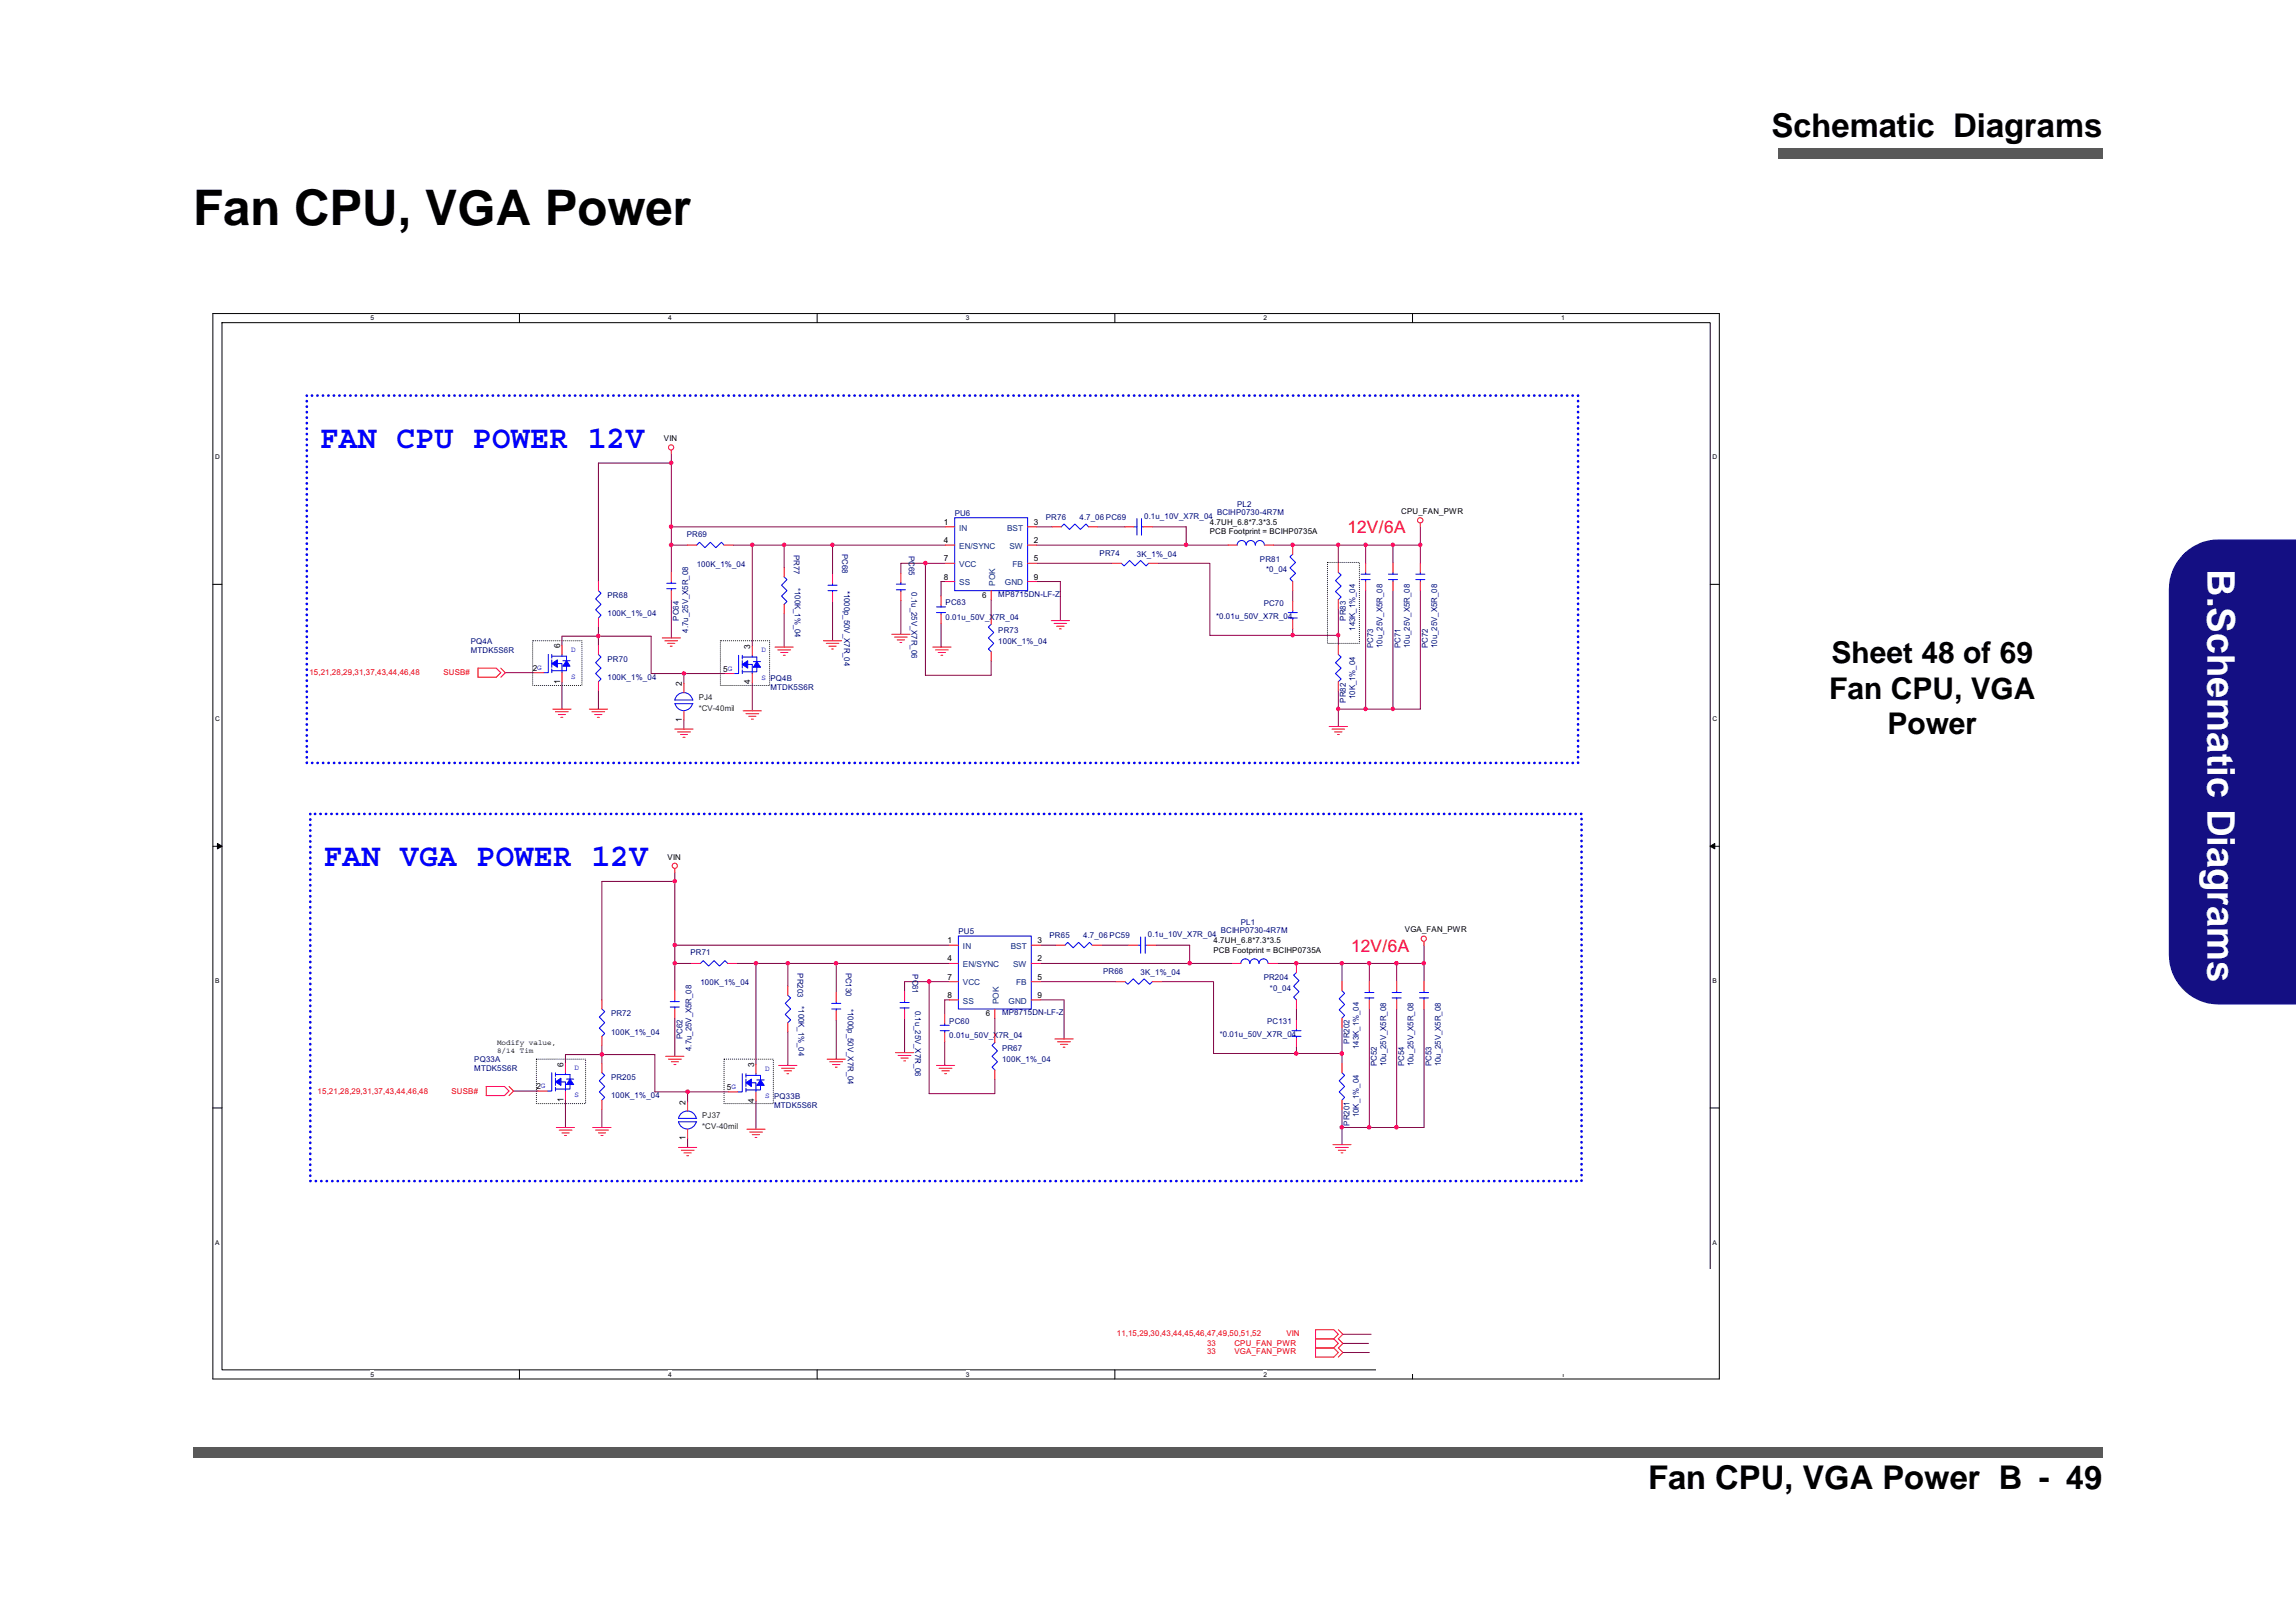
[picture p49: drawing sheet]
<svg xmlns="http://www.w3.org/2000/svg" width="297mm" height="210mm" viewBox="0 0 297 210" stroke-linecap="round" stroke-linejoin="round" font-family="sans-serif">
<defs><g id="words">
<text font-size="6.3" x="25" y="29.1">Fan CPU, VGA Power</text>
<text font-size="4.9" fill="#fff" x="285.6" y="73.6" transform="rotate(90 285.6 73.6)">B.Schematic Diagrams</text>
<g font-size="4.2">
<text x="229.2" y="17.7">Schematic Diagrams</text>
<text x="213.2" y="192.7">Fan CPU, VGA Power B - 49</text>
</g>
<g font-size="4.1" fill="#00f">
<text x="41.3" y="58">FAN CPU POWER 12V</text>
<text x="41.8" y="112.1">FAN VGA POWER 12V</text>
</g>
<g font-size="3.9">
<text x="237" y="85.9">Sheet 48 of 69</text>
<text x="236.6" y="90.5">Fan CPU, VGA</text>
<text x="244.2" y="95">Power</text>
</g>
<g font-size="2.2" fill="#f00">
<text x="174.3" y="69">12V/6A</text>
<text x="174.8" y="123.1">12V/6A</text>
</g>
<g font-size="1.1">
<text x="122.1" y="67.9">1</text>
<text x="122.1" y="70.3">4</text>
<text x="133.8" y="67.9">3</text>
<text x="133.8" y="70.3">2</text>
<text x="122.1" y="72.6">7</text>
<text x="122.1" y="75">8</text>
<text x="133.8" y="72.6">5</text>
<text x="133.8" y="75">9</text>
<text x="72.5" y="83.9" transform="rotate(-90 72.5 83.9)">6</text>
<text x="97.1" y="84" transform="rotate(-90 97.1 84)">3</text>
<text x="68.9" y="86.8">2G</text>
<text x="72.5" y="88.5" transform="rotate(-90 72.5 88.5)">1</text>
<text x="88.2" y="88.8" transform="rotate(-90 88.2 88.8)">2</text>
<text x="93.6" y="86.9">5G</text>
<text x="97.1" y="88.6" transform="rotate(-90 97.1 88.6)">4</text>
<text x="88.2" y="93.4" transform="rotate(-90 88.2 93.4)">1</text>
<text x="122.6" y="122.1">1</text>
<text x="122.6" y="124.4">4</text>
<text x="134.2" y="122.1">3</text>
<text x="134.2" y="124.4">2</text>
<text x="122.6" y="126.8">7</text>
<text x="122.6" y="129.1">8</text>
<text x="134.2" y="129.1">9</text>
<text x="134.2" y="126.8">5</text>
<text x="69.4" y="140.9">2G</text>
<text x="72.9" y="142.6" transform="rotate(-90 72.9 142.6)">1</text>
<text x="72.9" y="138" transform="rotate(-90 72.9 138)">6</text>
<text x="88.7" y="143" transform="rotate(-90 88.7 143)">2</text>
<text x="94" y="141.1">5G</text>
<text x="97.5" y="142.7" transform="rotate(-90 97.5 142.7)">4</text>
<text x="97.5" y="138.1" transform="rotate(-90 97.5 138.1)">3</text>
<text x="88.7" y="147.5" transform="rotate(-90 88.7 147.5)">1</text>
</g>
<g font-size="1.1" fill="#004080">
<text x="124.1" y="68.7">IN</text>
<text x="124.1" y="71">EN/SYNC</text>
<text x="130.3" y="68.7">BST</text>
<text x="130.6" y="71">SW</text>
<text x="124.1" y="73.4">VCC</text>
<text x="124.1" y="75.7">SS</text>
<text x="128.7" y="75.8" transform="rotate(-90 128.7 75.8)">POK</text>
<text x="130" y="75.7">GND</text>
<text x="131" y="73.4">FB</text>
<text x="124.6" y="122.8">IN</text>
<text x="124.6" y="125.2">EN/SYNC</text>
<text x="130.8" y="122.8">BST</text>
<text x="131.1" y="125.2">SW</text>
<text x="124.6" y="127.5">VCC</text>
<text x="124.6" y="129.9">SS</text>
<text x="129.2" y="130" transform="rotate(-90 129.2 130)">POK</text>
<text x="130.5" y="129.9">GND</text>
<text x="131.5" y="127.5">FB</text>
</g>
<g font-size="1">
<text x="85.9" y="57.1">VIN</text>
<text x="156.5" y="69.1">PCB Footprint = BCIHP0735A</text>
<text x="156.5" y="68">4.7UH_6.8*7.3*3.5</text>
<text x="181.3" y="66.5">CPU_FAN_PWR</text>
<text x="127" y="77.4">6</text>
<text x="86.4" y="111.2">VIN</text>
<text x="157" y="123.3">PCB Footprint = BCIHP0735A</text>
<text x="157" y="122.1">4.7UH_6.8*7.3*3.5</text>
<text x="181.8" y="120.7">VGA_FAN_PWR</text>
<text x="127.5" y="131.5">6</text>
<text x="64.3" y="135.3">Modify value,</text>
<text x="64.3" y="136.2">8/14 Tim</text>
</g>
<g font-size="1" fill="#000080">
<text x="160.1" y="65.6">PL2</text>
<text x="88.8" y="69.5">PR69</text>
<text x="102.7" y="71.8" transform="rotate(90 102.7 71.8)">PR77</text>
<text x="109" y="71.7" transform="rotate(90 109 71.7)">PC68</text>
<text x="117.6" y="71.9" transform="rotate(90 117.6 71.9)">PC65</text>
<text x="123.5" y="66.8">PU6</text>
<text x="135.3" y="67.3">PR76</text>
<text x="139.7" y="67.3">4.7_06 PC69</text>
<text x="142.3" y="72">PR74</text>
<text x="148" y="67.1">0.1u_10V_X7R_04</text>
<text x="157.4" y="66.7">BCIHP0730-4R7M</text>
<text x="78.6" y="77.4">PR68</text>
<text x="90.1" y="73.4">100K_1%_04</text>
<text x="102.8" y="76.1" transform="rotate(90 102.8 76.1)">*100K_1%_04</text>
<text x="109.2" y="76.4" transform="rotate(90 109.2 76.4)">*1000p_50V_X7R_04</text>
<text x="117.9" y="76.7" transform="rotate(90 117.9 76.7)">0.1u_25V_X7R_06</text>
<text x="129.2" y="77.3">MP8715DN-LF-Z</text>
<text x="147.1" y="72.1">3K_1%_04</text>
<text x="163" y="72.7">PR81</text>
<text x="163.8" y="74.1">*0_04</text>
<text x="60.9" y="83.3">PQ4A</text>
<text x="78.6" y="79.8">100K_1%_04</text>
<text x="87.8" y="80.3" transform="rotate(-90 87.8 80.3)">PC64</text>
<text x="89" y="81.9" transform="rotate(-90 89 81.9)">4.7u_25V_X5R_08</text>
<text x="122.3" y="78.3">PC63</text>
<text x="122.3" y="80.2">0.01u_50V_X7R_04</text>
<text x="129.2" y="81.9">PR73</text>
<text x="129.2" y="83.3">100K_1%_04</text>
<text x="157.3" y="80.1">*0.01u_50V_X7R_04</text>
<text x="163.5" y="78.5">PC70</text>
<text x="174.1" y="80.3" transform="rotate(-90 174.1 80.3)">PR83</text>
<text x="175.3" y="81.6" transform="rotate(-90 175.3 81.6)">143K_1%_04</text>
<text x="177.7" y="83.8" transform="rotate(-90 177.7 83.8)">PC73</text>
<text x="178.8" y="83.8" transform="rotate(-90 178.8 83.8)">10u_25V_X5R_08</text>
<text x="181.2" y="83.8" transform="rotate(-90 181.2 83.8)">PC71</text>
<text x="182.4" y="83.8" transform="rotate(-90 182.4 83.8)">10u_25V_X5R_08</text>
<text x="184.7" y="83.8" transform="rotate(-90 184.7 83.8)">PC72</text>
<text x="185.9" y="83.8" transform="rotate(-90 185.9 83.8)">10u_25V_X5R_08</text>
<text x="60.9" y="84.5">MTDK5S6R</text>
<text x="78.6" y="85.6">PR70</text>
<text x="78.6" y="88">100K_1%_04</text>
<text x="99.7" y="88.1">PQ4B</text>
<text x="99.7" y="89.3">MTDK5S6R</text>
<text x="174.1" y="90.9" transform="rotate(-90 174.1 90.9)">PR82</text>
<text x="175.3" y="90.5" transform="rotate(-90 175.3 90.5)">10K_1%_04</text>
<text x="160.5" y="119.7">PL1</text>
<text x="89.3" y="123.6">PR71</text>
<text x="103.2" y="126" transform="rotate(90 103.2 126)">PR203</text>
<text x="109.4" y="125.9" transform="rotate(90 109.4 125.9)">PC130</text>
<text x="124" y="120.9">PU5</text>
<text x="135.8" y="121.4">PR65</text>
<text x="140.1" y="121.4">4.7_06 PC59</text>
<text x="148.5" y="121.3">0.1u_10V_X7R_04</text>
<text x="157.9" y="120.8">BCIHP0730-4R7M</text>
<text x="79" y="131.5">PR72</text>
<text x="90.6" y="127.5">100K_1%_04</text>
<text x="103.3" y="130.2" transform="rotate(90 103.3 130.2)">*100K_1%_04</text>
<text x="109.7" y="130.6" transform="rotate(90 109.7 130.6)">*1000p_50V_X7R_04</text>
<text x="118" y="126.1" transform="rotate(90 118 126.1)">PC61</text>
<text x="118.4" y="130.8" transform="rotate(90 118.4 130.8)">0.1u_25V_X7R_06</text>
<text x="129.6" y="131.4">MP8715DN-LF-Z</text>
<text x="142.7" y="126.1">PR66</text>
<text x="147.6" y="126.2">3K_1%_04</text>
<text x="163.5" y="126.8">PR204</text>
<text x="164.3" y="128.2">*0_04</text>
<text x="61.4" y="137.4">PQ33A</text>
<text x="79" y="133.9">100K_1%_04</text>
<text x="88.3" y="134.5" transform="rotate(-90 88.3 134.5)">PC62</text>
<text x="89.5" y="136" transform="rotate(-90 89.5 136)">4.7u_25V_X5R_08</text>
<text x="122.8" y="132.5">PC60</text>
<text x="122.8" y="134.3">0.01u_50V_X7R_04</text>
<text x="129.6" y="136">PR67</text>
<text x="129.6" y="137.4">100K_1%_04</text>
<text x="157.8" y="134.2">*0.01u_50V_X7R_04</text>
<text x="163.9" y="132.6">PC131</text>
<text x="174.6" y="135" transform="rotate(-90 174.6 135)">PR202</text>
<text x="175.8" y="135.7" transform="rotate(-90 175.8 135.7)">143K_1%_04</text>
<text x="178.1" y="138" transform="rotate(-90 178.1 138)">PC52</text>
<text x="179.3" y="138" transform="rotate(-90 179.3 138)">10u_25V_X5R_08</text>
<text x="181.7" y="138" transform="rotate(-90 181.7 138)">PC54</text>
<text x="182.9" y="138" transform="rotate(-90 182.9 138)">10u_25V_X5R_08</text>
<text x="185.2" y="138" transform="rotate(-90 185.2 138)">PC53</text>
<text x="186.4" y="138" transform="rotate(-90 186.4 138)">10u_25V_X5R_08</text>
<text x="61.4" y="138.6">MTDK5S6R</text>
<text x="79" y="139.8">PR205</text>
<text x="79" y="142.1">100K_1%_04</text>
<text x="100.2" y="142.3">PQ33B</text>
<text x="100.2" y="143.4">MTDK5S6R</text>
<text x="174.6" y="145.7" transform="rotate(-90 174.6 145.7)">PR201</text>
<text x="175.8" y="144.6" transform="rotate(-90 175.8 144.6)">10K_1%_04</text>
</g>
<g font-size="1" fill="#f00">
<text x="40" y="87.4">15,21,28,29,31,37,43,44,46,48</text>
<text x="57.4" y="87.4">SUSB#</text>
<text x="41.1" y="141.6">15,21,28,29,31,37,43,44,46,48</text>
<text x="58.4" y="141.6">SUSB#</text>
<text x="144.5" y="172.9">11,15,29,30,43,44,45,46,47,49,50,51,52</text>
<text x="166.4" y="172.9">VIN</text>
<text x="156.2" y="174.2">33</text>
<text x="156.2" y="175.2">33</text>
<text x="159.7" y="174.2">CPU_FAN_PWR</text>
<text x="159.7" y="175.2">VGA_FAN_PWR</text>
</g>
<g font-size="1" fill="#00f">
<text x="73.9" y="87.9">S</text>
<text x="73.9" y="84.3">D</text>
<text x="98.5" y="88">S</text>
<text x="98.5" y="84.4">D</text>
<text x="74.3" y="142">S</text>
<text x="74.3" y="138.5">D</text>
<text x="99" y="142.1">S</text>
<text x="99" y="138.6">D</text>
</g>
<g font-size="1" fill="#008000">
<text x="90.4" y="90.6">PJ4</text>
<text x="90.4" y="92">*CV-40mil</text>
<text x="90.8" y="144.7">PJ37</text>
<text x="90.8" y="146.1">*CV-40mil</text>
</g>
<g font-size=".9">
<text x="47.9" y="41.4">5</text>
<text x="86.4" y="41.4">4</text>
<text x="124.9" y="41.4">3</text>
<text x="163.5" y="41.4">2</text>
<text x="202" y="41.4">1</text>
<text x="27.8" y="59.4">D</text>
<text x="221.6" y="59.4">D</text>
<text x="27.8" y="93.3">C</text>
<text x="221.6" y="93.3">C</text>
<text x="27.8" y="127.2">B</text>
<text x="221.6" y="127.2">B</text>
<text x="27.8" y="161.1">A</text>
<text x="221.6" y="161.1">A</text>
<text x="47.9" y="178.1">5</text>
<text x="86.4" y="178.1">4</text>
<text x="124.9" y="178.1">3</text>
<text x="163.5" y="178.1">2</text>
<text x="202" y="178.1">1</text>
</g>
</g></defs>
<g fill="#595959">
<path d="M230 19.2h42v1.4h-42z"/>
<path d="M25 187.2h247v1.4h-247z"/>
</g>
<path d="M282.3 72a6.2 6.2 0 0 1 4.7-2.1h10v60h-10a6.4 6.4 0 0 1-6.3-6.3v-47.3a6.4 6.4 0 0 1 1.6-4.3z" fill-rule="evenodd" fill="#140f83"/>
<g fill="#140f83">
<path d="M282.4 71.8a6.2 6.2 0 0 1 4.6-2h10v6.5v-6.3h-10h-.6l-1.2 .3-1.2 .4-1.4 1.1-1.1 1.5-.4 1.1-.2 .6-.1 1.3v47.3l.1 1.2 .3 1.2 .3 .5-.1 .1-.7-1.8-.1-1.2v-47.3a6.4 6.4 0 0 1 1.8-4.5z"/>
<path d="M297 76.3v53.7h-10a6.5 6.5 0 0 1-5.6-3.4l.1-.1 1.1 1.5 .9 .7 1.1 .6 1.2 .4 1.2 .1h10z"/>
</g>
<g fill="#fff">
<path d="M142.6 49.5h5.6v2.4h-5.6z"/>
<path d="M142.6 49.4h5.7v.2h-5.7z"/>
<path d="M148.1 49.5h.2v2.5h-.2z"/>
<path d="M142.6 51.8h5.6v.2h-5.6z"/>
<path d="M142.6 49.4h.1v2.5h-.1z"/>
<path d="M141.1 79.7h5.5v2.4h-5.5z"/>
<path d="M141.1 79.6h5.6v.2h-5.6z"/>
<path d="M146.5 79.7h.2v2.5h-.2z"/>
<path d="M141 82.1h5.6v.1h-5.6z"/>
<path d="M141 79.6h.2v2.5h-.2z"/>
<path d="M27.5 40.6h197v139.2h-197z"/>
</g>
<path d="M27.5 40.6h194.9v137.9h-194.9zM28.7 41.8h192.6v135.5h-192.6z" fill="none" stroke="#000" stroke-width=".13"/>
<g fill="#fff">
<path d="M47.9 40.7h.5v.9h-.5z"/>
<path d="M47.9 177.4h.5v.9h-.5z"/>
</g>
<path d="M67.2 40.6v1.2M67.2 177.3v1.2" fill="none" stroke="#000" stroke-width=".13"/>
<g fill="#fff">
<path d="M86.4 40.7h.5v.9h-.5z"/>
<path d="M86.4 177.4h.5v.9h-.5z"/>
</g>
<path d="M105.7 40.6v1.2M105.7 177.3v1.2" fill="none" stroke="#000" stroke-width=".13"/>
<g fill="#fff">
<path d="M124.9 40.7h.5v.9h-.5z"/>
<path d="M124.9 177.4h.5v.9h-.5z"/>
</g>
<path d="M144.2 40.6v1.2M144.2 177.3v1.2" fill="none" stroke="#000" stroke-width=".13"/>
<g fill="#fff">
<path d="M163.5 40.7h.4v.9h-.4z"/>
<path d="M163.5 177.4h.4v.9h-.4z"/>
</g>
<path d="M182.7 40.6v1.2M182.7 177.3v1.2" fill="none" stroke="#000" stroke-width=".13"/>
<g fill="#fff">
<path d="M202 40.7h.4v.9h-.4z"/>
<path d="M202 177.4h.4v.9h-.4z"/>
<path d="M27.8 58.7h.6v.9h-.6z"/>
<path d="M221.6 58.7h.6v.9h-.6z"/>
<path d="M27.8 92.6h.6v.9h-.6z"/>
<path d="M221.6 92.6h.6v.9h-.6z"/>
</g>
<path d="M27.5 75.6h1.2M221.3 75.6h1.1" fill="none" stroke="#000" stroke-width=".13"/>
<g fill="#fff">
<path d="M27.8 126.4h.6v1h-.6z"/>
<path d="M221.6 126.4h.5v1h-.5z"/>
</g>
<path d="M27.5 109.5h1.2M28.1 109.2l.6 .3-.6 .4zM221.3 109.5h1.1M221.3 109.5l.5-.3v.7z" fill="none" stroke="#000" stroke-width=".13"/>
<path d="M28.1 109.2l.6 .3-.6 .4zM221.3 109.5l.5-.3v.7z" fill="#000"/>
<g fill="#fff">
<path d="M27.8 160.3h.6v.9h-.6z"/>
<path d="M221.6 160.3h.5v.9h-.5z"/>
</g>
<path d="M171.7 72.8h4.2v10.5h-4.2zM68.9 82.9h6.4v5.8h-6.4zM93.2 82.9h6.4v5.8h-6.4zM69.4 137.1h6.4v5.7h-6.4zM93.7 137.1h6.3v5.7h-6.3zM27.5 143.4h1.2M221.3 143.4h1.1" fill="none" stroke="#000" stroke-width=".13"/>
<path d="M39.7 51.2h164.5v47.5h-164.5zM40.1 105.3h164.5v47.5h-164.5z" fill="none" stroke="#00f" stroke-width=".34" stroke-dasharray="0 .7"/>
<path d="M122.3 72.9h-2.6v14.5h8.5" fill="none" stroke="#800040" stroke-width=".13"/>
<circle cx="119.7" cy="72.9" r=".23" fill="#f0f"/>
<circle cx="119.7" cy="72.9" r=".23" fill="none" stroke="#f0f" stroke-width=".13"/>
<path d="M101.4 70.5h6.3v3.8M107.7 70.5h14.6M107.7 77.8v5.1M121.7 83.7h.2" fill="none" stroke="#800040" stroke-width=".13"/>
<path d="M107.5 70.3h.3l.1 .2-.1 .2h-.1h-.2z" fill-rule="evenodd" fill="#f0f"/>
<path d="M107.5 70.3h.3l.1 .2-.1 .2h-.1h-.2z" fill="none" stroke="#f0f" stroke-width=".13"/>
<circle cx="101.4" cy="70.5" r=".23" fill="#f0f"/>
<circle cx="101.4" cy="70.5" r=".23" fill="none" stroke="#f0f" stroke-width=".13"/>
<path d="M86.9 58.7v1.2h-9.5v15.4M86.9 77.6v5M101.4 70.5v3M101.4 79.4v4.3M65.4 87.1h3.8M72.7 88.2v3.6M72.7 82.3v1.2M77.4 83.5v-1.2h6.8v4.9h4.3M77.4 89.4v2.4M97.3 88.3v3.7M128.2 85.5v1.9M173.1 89.4v4.6" fill="none" stroke="#800040" stroke-width=".13"/>
<circle cx="86.8" cy="59.9" r=".23" fill="#f0f"/>
<circle cx="86.8" cy="59.9" r=".23" fill="none" stroke="#f0f" stroke-width=".13"/>
<path d="M86.9 59.9v8.3h35.4" fill="none" stroke="#800040" stroke-width=".13"/>
<circle cx="86.8" cy="68.2" r=".23" fill="#f0f"/>
<circle cx="86.8" cy="68.2" r=".23" fill="none" stroke="#f0f" stroke-width=".13"/>
<path d="M86.9 68.2v2.3" fill="none" stroke="#800040" stroke-width=".13"/>
<circle cx="86.8" cy="70.5" r=".23" fill="#f0f"/>
<circle cx="86.8" cy="70.5" r=".23" fill="none" stroke="#f0f" stroke-width=".13"/>
<path d="M77.4 81.2v1.1h-4.7M173.7 172.7h3.7" fill="none" stroke="#800040" stroke-width=".13"/>
<circle cx="77.4" cy="82.3" r=".23" fill="#f0f"/>
<circle cx="77.4" cy="82.3" r=".23" fill="none" stroke="#f0f" stroke-width=".13"/>
<path d="M176.7 70.5h3.5v2.4M176.7 76.4v15.4M180.2 70.5h3.6v2.4" fill="none" stroke="#800040" stroke-width=".13"/>
<path d="M180 70.3h.3l.1 .2-.1 .2h-.1h-.2z" fill-rule="evenodd" fill="#f0f"/>
<path d="M180 70.3h.3l.1 .2-.1 .2h-.1h-.2z" fill="none" stroke="#f0f" stroke-width=".13"/>
<path d="M173.1 78.8v3.4M173.1 70.5h3.6v2.4" fill="none" stroke="#800040" stroke-width=".13"/>
<path d="M176.5 70.3h.3l.1 .2-.1 .2h-.2h-.1z" fill-rule="evenodd" fill="#f0f"/>
<path d="M176.5 70.3h.3l.1 .2-.1 .2h-.2h-.1z" fill="none" stroke="#f0f" stroke-width=".13"/>
<path d="M173 70.3h.3v.2v.2h-.2h-.1z" fill-rule="evenodd" fill="#f0f"/>
<path d="M173 70.3h.3v.2v.2h-.2h-.1z" fill="none" stroke="#f0f" stroke-width=".13"/>
<path d="M183.8 68.2v2.3" fill="none" stroke="#800040" stroke-width=".13"/>
<path d="M183.6 70.3h.3v.2v.2h-.2h-.1z" fill-rule="evenodd" fill="#f0f"/>
<path d="M183.6 70.3h.3v.2v.2h-.2h-.1z" fill="none" stroke="#f0f" stroke-width=".13"/>
<path d="M173.1 91.8h3.6" fill="none" stroke="#800040" stroke-width=".13"/>
<path d="M176.5 91.6h.3l.1 .1-.1 .2-.2 .1-.1-.1z" fill-rule="evenodd" fill="#f0f"/>
<path d="M176.5 91.6h.3l.1 .1-.1 .2-.2 .1-.1-.1z" fill="none" stroke="#f0f" stroke-width=".13"/>
<path d="M173 91.6h.3v.1v.2l-.2 .1-.1-.1z" fill-rule="evenodd" fill="#f0f"/>
<path d="M173 91.6h.3v.1v.2l-.2 .1-.1-.1z" fill="none" stroke="#f0f" stroke-width=".13"/>
<path d="M180.2 76.4v15.4h3.6v-15.4M176.7 91.8h3.5M173.7 173.8h3.3" fill="none" stroke="#800040" stroke-width=".13"/>
<path d="M180 91.6h.3l.1 .1-.1 .2-.1 .1-.2-.1z" fill-rule="evenodd" fill="#f0f"/>
<path d="M180 91.6h.3l.1 .1-.1 .2-.1 .1-.2-.1z" fill="none" stroke="#f0f" stroke-width=".13"/>
<path d="M88.5 87.2h5.3M173.7 175h3.5" fill="none" stroke="#800040" stroke-width=".13"/>
<path d="M88.3 87h.3l.1 .1-.1 .2-.1 .1-.2-.1z" fill-rule="evenodd" fill="#f0f"/>
<path d="M88.3 87h.3l.1 .1-.1 .2-.1 .1-.2-.1z" fill="none" stroke="#f0f" stroke-width=".13"/>
<path d="M89 70.5h-2.1v3.6M94.9 70.5h6.5M134.1 70.5h19.4M164.8 70.5h2.4M88.5 87.2v1.3M88.5 93.2v1.2" fill="none" stroke="#800040" stroke-width=".13"/>
<circle cx="153.4" cy="70.5" r=".23" fill="#f0f"/>
<circle cx="153.4" cy="70.5" r=".23" fill="none" stroke="#f0f" stroke-width=".13"/>
<path d="M97.3 70.5v13.1M128.2 77.6v2M134.1 72.9h9.8M134.1 75.3h3.1v5M134.1 68.2h2M142 68.2h3.5M149.1 68.2h4.4v2.3h5.4M149.8 72.9h6.7v9.3M173.1 70.5v2.4" fill="none" stroke="#800040" stroke-width=".13"/>
<circle cx="97.3" cy="70.5" r=".23" fill="#f0f"/>
<circle cx="97.3" cy="70.5" r=".23" fill="none" stroke="#f0f" stroke-width=".13"/>
<path d="M167.2 82.2h5.9" fill="none" stroke="#800040" stroke-width=".13"/>
<path d="M173 82h.3v.2v.1l-.2 .1-.1-.1z" fill-rule="evenodd" fill="#f0f"/>
<path d="M173 82h.3v.2v.1l-.2 .1-.1-.1z" fill="none" stroke="#f0f" stroke-width=".13"/>
<path d="M167.1 82h.3v.2v.1l-.2 .1-.1-.1z" fill-rule="evenodd" fill="#f0f"/>
<path d="M167.1 82h.3v.2v.1l-.2 .1-.1-.1z" fill="none" stroke="#f0f" stroke-width=".13"/>
<path d="M167.2 70.5h5.9M167.2 76.4v1.4M167.2 81.4v.8" fill="none" stroke="#800040" stroke-width=".13"/>
<path d="M167.1 70.3h.3v.2v.2h-.2h-.1z" fill-rule="evenodd" fill="#f0f"/>
<path d="M167.1 70.3h.3v.2v.2h-.2h-.1z" fill="none" stroke="#f0f" stroke-width=".13"/>
<path d="M116.6 77.7v4.4M119.7 72.9h-3.1v1.3M122.3 75.3h-.6v1.8M121.7 80.7v3M156.5 82.2h10.7M173.1 82.2v1.3M122.8 127h-2.6v14.5h8.5" fill="none" stroke="#800040" stroke-width=".13"/>
<circle cx="120.2" cy="127" r=".23" fill="#f0f"/>
<circle cx="120.2" cy="127" r=".23" fill="none" stroke="#f0f" stroke-width=".13"/>
<path d="M108.2 132v5.1M122.2 137.9h.1M122.8 124.7h-14.6v3.7" fill="none" stroke="#800040" stroke-width=".13"/>
<circle cx="108.2" cy="124.7" r=".23" fill="#f0f"/>
<circle cx="108.2" cy="124.7" r=".23" fill="none" stroke="#f0f" stroke-width=".13"/>
<g fill="none" stroke="#800040" stroke-width=".13">
<path d="M87.3 114.1h-9.4v15.3M87.3 112.9v1.2M87.3 114.1v8.2M73.2 136.5v1.2M77.9 137.7v-1.2h6.8v4.8h4.3M87.3 131.8v4.9M101.9 133.5v4.4M108.2 124.7h-6.3v2.9M128.7 139.6v1.9M66.4 141.2h3.2M73.2 142.4v3.5M77.9 143.6v2.3"/>
<path d="M97.8 142.5v3.6M173.6 143.6v4.5"/>
</g>
<circle cx="87.3" cy="114" r=".23" fill="#f0f"/>
<circle cx="87.3" cy="114" r=".23" fill="none" stroke="#f0f" stroke-width=".13"/>
<path d="M87.3 122.3h35.5" fill="none" stroke="#800040" stroke-width=".13"/>
<circle cx="87.3" cy="122.3" r=".23" fill="#f0f"/>
<circle cx="87.3" cy="122.3" r=".23" fill="none" stroke="#f0f" stroke-width=".13"/>
<path d="M77.9 135.3v1.2h-4.7M87.3 122.3v2.4" fill="none" stroke="#800040" stroke-width=".13"/>
<circle cx="77.9" cy="136.4" r=".23" fill="#f0f"/>
<circle cx="77.9" cy="136.4" r=".23" fill="none" stroke="#f0f" stroke-width=".13"/>
<path d="M177.2 130.6v15.3" fill="none" stroke="#800040" stroke-width=".13"/>
<circle cx="177.1" cy="145.9" r=".23" fill="#f0f"/>
<circle cx="177.1" cy="145.9" r=".23" fill="none" stroke="#f0f" stroke-width=".13"/>
<path d="M180.7 124.7h3.5v2.3" fill="none" stroke="#800040" stroke-width=".13"/>
<circle cx="184.2" cy="124.7" r=".23" fill="#f0f"/>
<circle cx="184.2" cy="124.7" r=".23" fill="none" stroke="#f0f" stroke-width=".13"/>
<circle cx="180.7" cy="124.7" r=".23" fill="#f0f"/>
<circle cx="180.7" cy="124.7" r=".23" fill="none" stroke="#f0f" stroke-width=".13"/>
<path d="M173.6 132.9v3.4M173.6 124.7h3.6M177.2 124.7v2.3M177.2 124.7h3.5v2.3" fill="none" stroke="#800040" stroke-width=".13"/>
<circle cx="177.1" cy="124.7" r=".23" fill="#f0f"/>
<circle cx="177.1" cy="124.7" r=".23" fill="none" stroke="#f0f" stroke-width=".13"/>
<circle cx="173.6" cy="124.7" r=".23" fill="#f0f"/>
<circle cx="173.6" cy="124.7" r=".23" fill="none" stroke="#f0f" stroke-width=".13"/>
<path d="M184.2 122.3v2.4M173.6 145.9h3.6" fill="none" stroke="#800040" stroke-width=".13"/>
<circle cx="173.6" cy="145.9" r=".23" fill="#f0f"/>
<circle cx="173.6" cy="145.9" r=".23" fill="none" stroke="#f0f" stroke-width=".13"/>
<path d="M180.7 130.6v15.3h3.5v-15.3M177.2 145.9h3.5" fill="none" stroke="#800040" stroke-width=".13"/>
<circle cx="180.7" cy="145.9" r=".23" fill="#f0f"/>
<circle cx="180.7" cy="145.9" r=".23" fill="none" stroke="#f0f" stroke-width=".13"/>
<path d="M89 141.3h5.3" fill="none" stroke="#800040" stroke-width=".13"/>
<circle cx="89" cy="141.3" r=".23" fill="#f0f"/>
<circle cx="89" cy="141.3" r=".23" fill="none" stroke="#f0f" stroke-width=".13"/>
<path d="M95.3 124.7h6.6M89 141.3v1.3M89 147.3v1.2" fill="none" stroke="#800040" stroke-width=".13"/>
<circle cx="101.9" cy="124.7" r=".23" fill="#f0f"/>
<circle cx="101.9" cy="124.7" r=".23" fill="none" stroke="#f0f" stroke-width=".13"/>
<circle cx="97.8" cy="124.7" r=".23" fill="#f0f"/>
<circle cx="97.8" cy="124.7" r=".23" fill="none" stroke="#f0f" stroke-width=".13"/>
<path d="M87.3 124.7v3.5M165.3 124.7h2.4" fill="none" stroke="#800040" stroke-width=".13"/>
<circle cx="87.3" cy="124.7" r=".23" fill="#f0f"/>
<circle cx="87.3" cy="124.7" r=".23" fill="none" stroke="#f0f" stroke-width=".13"/>
<path d="M87.3 124.7h2.1M134.6 124.7h19.3" fill="none" stroke="#800040" stroke-width=".13"/>
<circle cx="153.9" cy="124.7" r=".23" fill="#f0f"/>
<circle cx="153.9" cy="124.7" r=".23" fill="none" stroke="#f0f" stroke-width=".13"/>
<path d="M97.8 124.7v13.1M128.7 131.8v1.9M134.6 127h9.8M134.6 129.4h3.1v5.1M134.6 122.3h2M142.5 122.3h3.5M149.6 122.3h4.3v2.4h5.5M150.3 127h6.7v9.3M167.7 136.3h5.9M173.6 124.7v2.3" fill="none" stroke="#800040" stroke-width=".13"/>
<circle cx="173.6" cy="136.3" r=".23" fill="#f0f"/>
<circle cx="173.6" cy="136.3" r=".23" fill="none" stroke="#f0f" stroke-width=".13"/>
<circle cx="167.7" cy="136.3" r=".23" fill="#f0f"/>
<circle cx="167.7" cy="136.3" r=".23" fill="none" stroke="#f0f" stroke-width=".13"/>
<path d="M167.7 124.7h5.9M167.7 135.5v.8M167.7 130.6v1.4" fill="none" stroke="#800040" stroke-width=".13"/>
<circle cx="167.7" cy="124.7" r=".23" fill="#f0f"/>
<circle cx="167.7" cy="124.7" r=".23" fill="none" stroke="#f0f" stroke-width=".13"/>
<path d="M117 131.9v4.3M120.2 127h-3.2v1.3M122.2 134.8v3.1M122.8 129.4h-.6v1.9M157 136.3h10.7M173.6 136.3v1.4" fill="none" stroke="#800040" stroke-width=".13"/>
<g fill="none" stroke="#f00" stroke-width=".13">
<path d="M86.9 58.3v.4M136.1 68.2h1.2M140.8 68.2h1.2M167.2 77.8v1.2M180.2 75.3v1.1M180.2 72.9v1.2M183.8 67.7v.5M61.8 86.5h2.4l.6 .6-.6 .5h-2.4zM64.8 86.5l.6 .6-.6 .5M71.5 91.8h2.4M71.9 92.1h1.6M72.2 92.5h1"/>
<path d="M72.6 92.8h.2M76.2 91.8h2.4M76.6 92.1h1.6M76.9 92.5h1M77.3 92.8h.2M85.7 82.6h2.3M86 82.9h1.7M86.4 83.3h.9M86.7 83.6h.3M87.3 94.4h2.4M87.7 94.7h1.6M88 95.1h1"/>
<path d="M88.4 95.4h.2M96.1 92h2.4M96.5 92.4h1.7M96.9 92.7h.9M97.2 93.1h.3M100.3 83.7h2.3M100.6 84.1h1.7M101 84.4h.9M101.3 84.8h.3M106.5 82.9h2.4M106.9 83.3h1.6M107.2 83.6h1"/>
<path d="M107.6 84h.2M115.4 82.1h2.3M115.7 82.4h1.7M116.1 82.8h.9M116.4 83.1h.3M120.7 83.7h2.3M121 84.1h1.7M121.4 84.4h.9M121.7 84.8h.3M136 80.3h2.4M136.4 80.7h1.6M136.7 81h1"/>
<path d="M137.1 81.4h.2M167.2 80.2v1.2M172 94h2.3M172.3 94.4h1.7M172.7 94.7h.9M173 95.1h.3M87.3 112.4v.5M86.1 136.7h2.4M86.5 137.1h1.6M86.9 137.4h.9M87.2 137.8h.2M89.4 124.7h1.2"/>
<path d="M94.2 124.7h1.1M100.7 137.9h2.4M101.1 138.2h1.7M101.4 138.6h1M101.8 138.9h.2M107 137.1h2.4M107.3 137.4h1.7M107.7 137.8h1M108.1 138.1h.2M108.2 128.4v1.2M108.2 130.8v1.2M115.8 136.2h2.4"/>
<path d="M116.2 136.6h1.6M116.6 136.9h.9M116.9 137.3h.2M117 130.7v1.2M117 128.3v1.2M121.2 137.9h2.3M121.5 138.2h1.6M121.9 138.6h.9M122.2 138.9h.2M136.5 134.5h2.3M136.8 134.8h1.7M137.2 135.2h.9"/>
<path d="M137.5 135.5h.3M184.2 121.8v.5M62.9 140.6h2.4l.6 .6-.6 .6h-2.4zM65.9 140.6l.5 .6-.5 .6M72 145.9h2.3M72.3 146.2h1.7M72.7 146.6h.9M73 146.9h.3M76.7 145.9h2.3M77.1 146.2h1.6M77.4 146.6h.9M77.8 146.9h.2"/>
<path d="M87.8 148.5h2.3M88.1 148.9h1.7M88.5 149.2h.9M88.8 149.6h.3M96.6 146.1h2.4M97 146.5h1.6M97.3 146.8h1M97.7 147.2h.2M172.4 148.1h2.4M172.8 148.5h1.6M173.1 148.9h1M173.5 149.2h.2"/>
<path d="M170.2 173.3v-1.2h2.4l.5 .6-.5 .6M170.2 173.3h2.4M170.2 174.4h2.4M170.2 173.3v1.1M172.6 173.3l.5 .5-.5 .6M172.6 174.4l.5 .6-.5 .6h-2.4v-1.2M173.1 172.1l.6 .6-.6 .6 .6 .5-.6 .6 .6 .6-.6 .6"/>
<circle cx="86.8" cy="57.9" r=".34"/>
<circle cx="183.7" cy="67.3" r=".35"/>
<circle cx="87.3" cy="112" r=".34"/>
<circle cx="184.2" cy="121.5" r=".34"/>
</g>
<path d="M178.8 165.5h42.5v3.5h-42.5zM178.8 169h42.5v3.6h-42.5zM178.8 172.6h3.5v3.5h-3.5zM178.8 176.1h23.6v1.2h-23.6zM182.3 172.6h35.4v3.5h-35.4zM202.4 176.1h18.9v1.2h-18.9zM217.7 172.6h3.6v3.5h-3.6z" fill="none" stroke="#000" stroke-width=".13"/>
<g fill="none" stroke="#00f" stroke-width=".13">
<path d="M137.3 68.2l.4-.4 .7 .7 .7-.7 .7 .7 .7-.7 .3 .4M166.7 79.3h.5M166.7 80h.5M167.2 79v.3M167.2 79.3h.6M167.8 80h-.6v.2M179.6 75h.6M180.2 75h.6M180.2 74.3h.6M180.2 75v.3M180.2 74.1v.2h-.6M95.6 84.8v2.4h-.6"/>
<path d="M96 86.7v.5M96 84.8v.5M96 85.5v1M96 85h1.9v.6M96.7 86h.6v1.2M97.3 84.8v.2M97.5 85.6h.9M97.9 86.3v.6h-1.9M90.6 124.7l.4-.4 .7 .7 .7-.7 .7 .7 .7-.7 .4 .4M107.6 129.8h.6M107.6 130.6h.6M108.2 129.6v.2"/>
<path d="M108.2 129.8h.6M108.8 130.6h-.6v.2M116.4 130.4h.6M117 130.4h.6M117 129.7h.6M117 130.4v.3M117 129.5v.2h-.6"/>
</g>
<path d="M97.9 85.6l.5 .7h-.9z" fill="#00f"/>
<path d="M97.9 85.6l.5 .7h-.9z" fill="none" stroke="#00f" stroke-width=".13"/>
<path d="M96 86l.7-.5v1z" fill="#00f"/>
<g fill="none" stroke="#00f" stroke-width=".13">
<path d="M77.4 76.4l.4 .4-.7 .7 .7 .7-.7 .7 .7 .7-.4 .4M146.7 68.2h.4M147.1 67.1v2.1M147.7 67.1v2.1M147.7 68.2h.2M161.2 70.5a.58 .58 0 0 0-.6-.6 .58 .58 0 0 0-.5 .6M162.4 70.5a.58 .58 0 0 0-.6-.6 .58 .58 0 0 0-.6 .6M163.6 70.5a.58 .58 0 0 0-.6-.6 .58 .58 0 0 0-.6 .6M96 86l.7-.5v1zM173.1 84.7l.4 .3-.7 .8 .7 .7-.7 .7 .7 .7-.4 .3M71.4 138.8v2.4h-.6M71.9 138.8v.5"/>
<path d="M71.9 139.5v1M71.9 139.1h1.8v.5M73.2 138.8v.3M73.3 139.6h.9M121.6 132.7h.6M121.6 133.4h.6M122.2 132.5v.2M122.2 132.7h.6M122.8 133.4h-.6v.2M124 121.1h9.4v9.5h-9.4zM145.5 127l.4 .4 .7-.7 .7 .7 .7-.7 .7 .7 .4-.4M176.6 129.1h.6"/>
<path d="M177.2 129.1h.5M177.2 128.4h.5M177.2 129.1v.3M177.2 128.2v.2h-.6M180.1 129.1h.6M180.7 129.1v.3M180.7 128.2v.2h-.6M180.7 129.1h.6M180.7 128.4h.6M71.9 140.7v.5M72.6 140h.6v1.2M73.7 140.3v.6h-1.8"/>
</g>
<g fill="none" stroke="#f00" stroke-width=".13">
<path d="M77.4 75.3v1.1M77.4 80v1.2M145.5 68.2h1.2M147.9 68.2h1.2M158.9 70.5h1.2M163.6 70.5h1.2M93.8 87.2h1.2M97.3 83.6v1.2M97.3 87.2v1.1M173.1 83.5v1.2M173.1 88.2v1.2M122.2 131.3v1.2"/>
<path d="M122.2 133.6v1.2M122.8 122.3h1.2M122.8 127h1.2M122.8 124.7h1.2M122.8 129.4h1.2M128.7 130.6v1.2M133.4 122.3h1.2M133.4 124.7h1.2M133.4 127h1.2M133.4 129.4h1.2M144.4 127h1.1M149.1 127h1.2"/>
<path d="M177.2 129.4v1.2M177.2 127v1.2M180.7 129.4v1.2M180.7 127v1.2"/>
</g>
<path d="M73.7 139.6l.5 .7h-.9z" fill="#00f"/>
<path d="M73.7 139.6l.5 .7h-.9z" fill="none" stroke="#00f" stroke-width=".13"/>
<path d="M71.9 140l.7-.5v1z" fill="#00f"/>
<g fill="none" stroke="#00f" stroke-width=".13">
<path d="M77.4 84.7l.4 .3-.7 .8 .7 .7-.7 .7 .7 .7-.4 .3M87.3 91.1h2.4M87.3 91a1.16 1.16 0 0 0 1.2 1 1.16 1.16 0 0 0 1.1-1M89.6 90.6a1.17 1.17 0 0 0-1.1-1 1.17 1.17 0 0 0-1.2 1h2.4M128.2 80.8l-.3 .4 .7 .7-.7 .7 .7 .7-.7 .7 .3 .3M96 138.9v2.4h-.6M96.5 138.9v.5M96.5 139.6v1M96.5 139.2h1.9v.6M97.8 138.9v.3M97.9 139.8h1M167.1 133.4h.6"/>
<path d="M167.1 134.1h.6M167.7 125.9l-.3 .3 .7 .7-.7 .7 .7 .7-.7 .7 .3 .4M167.7 133.2v.2M167.7 133.4h.6M168.3 134.1h-.6v.2M183.6 129.1h.6M184.2 129.1v.3M184.2 128.2v.2h-.6M184.2 129.1h.6M184.2 128.4h.6M71.9 140l.7-.5v1zM96.5 140.8v.5"/>
<path d="M97.2 140.1h.6v1.2M98.4 140.5v.6h-1.9"/>
</g>
<g fill="none" stroke="#f00" stroke-width=".13">
<path d="M128.2 79.6v1.2M77.4 83.5v1.2M77.4 88.2v1.2M88.5 92v1.2M88.5 88.5v1.1M128.2 84.3v1.2M73.2 137.7v1.1M167.7 129.4v1.2M167.7 124.7v1.2M167.7 132v1.2M167.7 134.3v1.2M184.2 129.4v1.2"/>
<path d="M184.2 127v1.2M69.6 141.2h1.2M73.2 141.2v1.2"/>
</g>
<path d="M98.4 139.8l.5 .7h-1z" fill="#00f"/>
<path d="M98.4 139.8l.5 .7h-1z" fill="none" stroke="#00f" stroke-width=".13"/>
<path d="M96.5 140.1l.7-.5v1z" fill="#00f"/>
<g fill="none" stroke="#00f" stroke-width=".13">
<path d="M86.3 76.2h.6M86.9 76.2v.2M86.9 75.3v.2h-.6M86.9 76.2h.5M86.9 75.5h.5M90.1 70.5l.4-.3 .7 .7 .7-.7 .7 .7 .7-.7 .4 .3M101.4 74.7l.4 .3-.7 .7 .7 .7-.7 .7 .7 .7-.4 .4M107.1 75.7h.6M107.1 76.4h.6M107.7 75.5v.2M107.7 75.7h.6M108.3 76.4h-.6v.3"/>
<path d="M116 76.3h.6M116.6 76.3h.5M116.6 75.6h.5M116.6 76.3v.2M116.6 75.4v.2h-.6M121.2 78.5h.5M121.2 79.3h.5M121.7 78.3v.2M121.7 78.5h.6M122.3 79.3h-.6v.2M123.5 67h9.4v9.4h-9.4zM145.1 72.9l.3 .3 .7-.7 .7 .7 .8-.7 .7 .7 .3-.3"/>
<path d="M167.2 71.7l-.3 .4 .7 .7-.7 .7 .7 .7-.7 .7 .3 .4M173.1 74.1l.4 .3-.7 .7 .7 .7-.7 .7 .7 .8-.4 .3M176.1 75h.6M176.7 75h.6M176.7 74.3h.6M176.7 75v.3M176.7 74.1v.2h-.6M183.2 75h.6M183.8 75v.3M183.8 74.1v.2h-.6M183.8 75h.5M183.8 74.3h.5"/>
<path d="M70.9 84.7v2.4h-.6M71.4 86.6v.5M71.4 84.7v.5M71.4 85.4v.9M71.4 84.9h1.9v.6M72.1 85.9h.6v1.2M72.7 84.7v.2M72.8 85.5h.9M73.3 86.2v.6h-1.9M77.9 130.6l.3 .3-.7 .7 .7 .7-.7 .7 .7 .7-.3 .4M77.9 138.8l.3 .4-.7 .7 .7 .7-.7 .7 .7 .7-.3 .4M86.7 130.3h.6"/>
<path d="M87.3 130.3v.3M87.3 129.4v.2h-.6M87.3 130.3h.6M87.3 129.6h.6M101.9 128.8l.4 .3-.7 .7 .7 .8-.7 .7 .7 .7-.4 .3M128.7 134.9l-.4 .4 .7 .7-.7 .7 .7 .7-.7 .7 .4 .4M137.8 122.3l.3-.3 .7 .7 .7-.7 .7 .7 .7-.7 .4 .3M147.2 122.3h.4M147.6 121.3v2.1M148.2 121.3v2.1M148.2 122.3h.2M161.7 124.7a.58 .58 0 0 0-.6-.6 .58 .58 0 0 0-.6 .6"/>
<path d="M164 124.7a.59 .59 0 0 0-.5-.6 .59 .59 0 0 0-.6 .6 .58 .58 0 0 0-.6-.6 .58 .58 0 0 0-.6 .6M173.6 138.8l.4 .4-.7 .7 .7 .7-.7 .7 .7 .7-.4 .4M173.6 128.2l.4 .4-.7 .7 .7 .7-.7 .7 .7 .7-.4 .4M87.8 145.2h2.3M87.8 145.2a1.17 1.17 0 0 0 1.1 .9 1.17 1.17 0 0 0 1.2-.9M90.1 144.7a1.17 1.17 0 0 0-1.2-.9 1.17 1.17 0 0 0-1.1 .9h2.3M96.5 140.1l.7-.5v1z"/>
</g>
<g fill="none" stroke="#f00" stroke-width=".13">
<path d="M86.9 76.4v1.2M86.9 74.1v1.2M89 70.5h1.1M93.7 70.5h1.2M101.4 73.5v1.2M101.4 78.2v1.2M107.7 74.3v1.2M107.7 76.7v1.1M116.6 76.5v1.2M116.6 74.2v1.2M121.7 77.1v1.2M121.7 79.5v1.2"/>
<path d="M122.3 68.2h1.2M122.3 72.9h1.2M122.3 70.5h1.2M122.3 75.3h1.2M128.2 76.4v1.2M132.9 68.2h1.2M132.9 70.5h1.2M132.9 72.9h1.2M132.9 75.3h1.2M143.9 72.9h1.2M148.6 72.9h1.2M167.2 75.3v1.1"/>
<path d="M167.2 70.5v1.2M173.1 72.9v1.2M173.1 77.6v1.2M176.7 75.3v1.1M176.7 72.9v1.2M183.8 75.3v1.1M183.8 72.9v1.2M77.9 129.4v1.2M77.9 134.1v1.2M77.9 137.7v1.1M87.3 130.6v1.2M87.3 128.2v1.2"/>
<path d="M97.8 137.8v1.1M101.9 127.6v1.2M101.9 132.3v1.2M128.7 138.5v1.1M128.7 133.7v1.2M136.6 122.3h1.2M141.3 122.3h1.2M146 122.3h1.2M148.4 122.3h1.2M159.4 124.7h1.1M164.1 124.7h1.2M173.6 137.7v1.1"/>
<path d="M173.6 127v1.2M173.6 131.8v1.1M77.9 142.4v1.2M89 146.1v1.2M89 142.6v1.2M94.3 141.3h1.1M97.8 141.3v1.2M173.6 142.4v1.2"/>
</g>
<path d="M73.3 85.5l.4 .7h-.9z" fill="#00f"/>
<path d="M73.3 85.5l.4 .7h-.9z" fill="none" stroke="#00f" stroke-width=".13"/>
<path d="M71.4 85.9l.7-.5v.9z" fill="#00f"/>
<path d="M71.4 85.9l.7-.5v.9z" fill="none" stroke="#00f" stroke-width=".13"/>
<path d="M69.2 87.1h1.1M72.7 83.5v1.2M72.7 87.1v1.1" fill="none" stroke="#f00" stroke-width=".13"/>
<circle cx="119.7" cy="72.9" r=".23" fill="#f0f"/>
<circle cx="119.7" cy="72.9" r=".23" fill="none" stroke="#f0f" stroke-width=".13"/>
<path d="M107.5 70.3h.3l.1 .2-.1 .2h-.1h-.2z" fill-rule="evenodd" fill="#f0f"/>
<path d="M107.5 70.3h.3l.1 .2-.1 .2h-.1h-.2z" fill="none" stroke="#f0f" stroke-width=".13"/>
<circle cx="101.4" cy="70.5" r=".23" fill="#f0f"/>
<circle cx="101.4" cy="70.5" r=".23" fill="none" stroke="#f0f" stroke-width=".13"/>
<circle cx="86.8" cy="59.9" r=".23" fill="#f0f"/>
<circle cx="86.8" cy="59.9" r=".23" fill="none" stroke="#f0f" stroke-width=".13"/>
<circle cx="86.8" cy="68.2" r=".23" fill="#f0f"/>
<circle cx="86.8" cy="68.2" r=".23" fill="none" stroke="#f0f" stroke-width=".13"/>
<circle cx="86.8" cy="70.5" r=".23" fill="#f0f"/>
<circle cx="86.8" cy="70.5" r=".23" fill="none" stroke="#f0f" stroke-width=".13"/>
<circle cx="77.4" cy="82.3" r=".23" fill="#f0f"/>
<circle cx="77.4" cy="82.3" r=".23" fill="none" stroke="#f0f" stroke-width=".13"/>
<path d="M180 70.3h.3l.1 .2-.1 .2h-.1h-.2z" fill-rule="evenodd" fill="#f0f"/>
<path d="M180 70.3h.3l.1 .2-.1 .2h-.1h-.2z" fill="none" stroke="#f0f" stroke-width=".13"/>
<path d="M176.5 70.3h.3l.1 .2-.1 .2h-.2h-.1z" fill-rule="evenodd" fill="#f0f"/>
<path d="M176.5 70.3h.3l.1 .2-.1 .2h-.2h-.1z" fill="none" stroke="#f0f" stroke-width=".13"/>
<path d="M173 70.3h.3v.2v.2h-.2h-.1z" fill-rule="evenodd" fill="#f0f"/>
<path d="M173 70.3h.3v.2v.2h-.2h-.1z" fill="none" stroke="#f0f" stroke-width=".13"/>
<path d="M183.6 70.3h.3v.2v.2h-.2h-.1z" fill-rule="evenodd" fill="#f0f"/>
<path d="M183.6 70.3h.3v.2v.2h-.2h-.1z" fill="none" stroke="#f0f" stroke-width=".13"/>
<path d="M176.5 91.6h.3l.1 .1-.1 .2-.2 .1-.1-.1z" fill-rule="evenodd" fill="#f0f"/>
<path d="M176.5 91.6h.3l.1 .1-.1 .2-.2 .1-.1-.1z" fill="none" stroke="#f0f" stroke-width=".13"/>
<path d="M173 91.6h.3v.1v.2l-.2 .1-.1-.1z" fill-rule="evenodd" fill="#f0f"/>
<path d="M173 91.6h.3v.1v.2l-.2 .1-.1-.1z" fill="none" stroke="#f0f" stroke-width=".13"/>
<path d="M180 91.6h.3l.1 .1-.1 .2-.1 .1-.2-.1z" fill-rule="evenodd" fill="#f0f"/>
<path d="M180 91.6h.3l.1 .1-.1 .2-.1 .1-.2-.1z" fill="none" stroke="#f0f" stroke-width=".13"/>
<path d="M88.3 87h.3l.1 .1-.1 .2-.1 .1-.2-.1z" fill-rule="evenodd" fill="#f0f"/>
<path d="M88.3 87h.3l.1 .1-.1 .2-.1 .1-.2-.1z" fill="none" stroke="#f0f" stroke-width=".13"/>
<circle cx="153.4" cy="70.5" r=".23" fill="#f0f"/>
<circle cx="153.4" cy="70.5" r=".23" fill="none" stroke="#f0f" stroke-width=".13"/>
<circle cx="97.3" cy="70.5" r=".23" fill="#f0f"/>
<circle cx="97.3" cy="70.5" r=".23" fill="none" stroke="#f0f" stroke-width=".13"/>
<path d="M173 82h.3v.2v.1l-.2 .1-.1-.1z" fill-rule="evenodd" fill="#f0f"/>
<path d="M173 82h.3v.2v.1l-.2 .1-.1-.1z" fill="none" stroke="#f0f" stroke-width=".13"/>
<path d="M167.1 82h.3v.2v.1l-.2 .1-.1-.1z" fill-rule="evenodd" fill="#f0f"/>
<path d="M167.1 82h.3v.2v.1l-.2 .1-.1-.1z" fill="none" stroke="#f0f" stroke-width=".13"/>
<path d="M167.1 70.3h.3v.2v.2h-.2h-.1z" fill-rule="evenodd" fill="#f0f"/>
<path d="M167.1 70.3h.3v.2v.2h-.2h-.1z" fill="none" stroke="#f0f" stroke-width=".13"/>
<circle cx="120.2" cy="127" r=".23" fill="#f0f"/>
<circle cx="120.2" cy="127" r=".23" fill="none" stroke="#f0f" stroke-width=".13"/>
<circle cx="108.2" cy="124.7" r=".23" fill="#f0f"/>
<circle cx="108.2" cy="124.7" r=".23" fill="none" stroke="#f0f" stroke-width=".13"/>
<circle cx="87.3" cy="114" r=".23" fill="#f0f"/>
<circle cx="87.3" cy="114" r=".23" fill="none" stroke="#f0f" stroke-width=".13"/>
<circle cx="87.3" cy="122.3" r=".23" fill="#f0f"/>
<circle cx="87.3" cy="122.3" r=".23" fill="none" stroke="#f0f" stroke-width=".13"/>
<circle cx="77.9" cy="136.4" r=".23" fill="#f0f"/>
<circle cx="77.9" cy="136.4" r=".23" fill="none" stroke="#f0f" stroke-width=".13"/>
<circle cx="177.1" cy="145.9" r=".23" fill="#f0f"/>
<circle cx="177.1" cy="145.9" r=".23" fill="none" stroke="#f0f" stroke-width=".13"/>
<circle cx="184.2" cy="124.7" r=".23" fill="#f0f"/>
<circle cx="184.2" cy="124.7" r=".23" fill="none" stroke="#f0f" stroke-width=".13"/>
<circle cx="180.7" cy="124.7" r=".23" fill="#f0f"/>
<circle cx="180.7" cy="124.7" r=".23" fill="none" stroke="#f0f" stroke-width=".13"/>
<circle cx="177.1" cy="124.7" r=".23" fill="#f0f"/>
<circle cx="177.1" cy="124.7" r=".23" fill="none" stroke="#f0f" stroke-width=".13"/>
<circle cx="173.6" cy="124.7" r=".23" fill="#f0f"/>
<circle cx="173.6" cy="124.7" r=".23" fill="none" stroke="#f0f" stroke-width=".13"/>
<circle cx="173.6" cy="145.9" r=".23" fill="#f0f"/>
<circle cx="173.6" cy="145.9" r=".23" fill="none" stroke="#f0f" stroke-width=".13"/>
<circle cx="180.7" cy="145.9" r=".23" fill="#f0f"/>
<circle cx="180.7" cy="145.9" r=".23" fill="none" stroke="#f0f" stroke-width=".13"/>
<circle cx="89" cy="141.3" r=".23" fill="#f0f"/>
<circle cx="89" cy="141.3" r=".23" fill="none" stroke="#f0f" stroke-width=".13"/>
<circle cx="101.9" cy="124.7" r=".23" fill="#f0f"/>
<circle cx="101.9" cy="124.7" r=".23" fill="none" stroke="#f0f" stroke-width=".13"/>
<circle cx="97.8" cy="124.7" r=".23" fill="#f0f"/>
<circle cx="97.8" cy="124.7" r=".23" fill="none" stroke="#f0f" stroke-width=".13"/>
<circle cx="87.3" cy="124.7" r=".23" fill="#f0f"/>
<circle cx="87.3" cy="124.7" r=".23" fill="none" stroke="#f0f" stroke-width=".13"/>
<circle cx="153.9" cy="124.7" r=".23" fill="#f0f"/>
<circle cx="153.9" cy="124.7" r=".23" fill="none" stroke="#f0f" stroke-width=".13"/>
<circle cx="173.6" cy="136.3" r=".23" fill="#f0f"/>
<circle cx="173.6" cy="136.3" r=".23" fill="none" stroke="#f0f" stroke-width=".13"/>
<circle cx="167.7" cy="136.3" r=".23" fill="#f0f"/>
<circle cx="167.7" cy="136.3" r=".23" fill="none" stroke="#f0f" stroke-width=".13"/>
<circle cx="167.7" cy="124.7" r=".23" fill="#f0f"/>
<circle cx="167.7" cy="124.7" r=".23" fill="none" stroke="#f0f" stroke-width=".13"/>
<g fill="#fff">
<path d="M178.2 164.4h43.3v13.2h-43.3z"/>
<path d="M178.2 164.2h43.5v.4h-43.5z"/>
<path d="M221.3 164.4h.4v13.4h-.4z"/>
<path d="M178.1 177.5h43.4v.3h-43.4z"/>
<path d="M178.1 164.2h.3v13.4h-.3z"/>
</g>
<use href="#words"/>
</svg>
